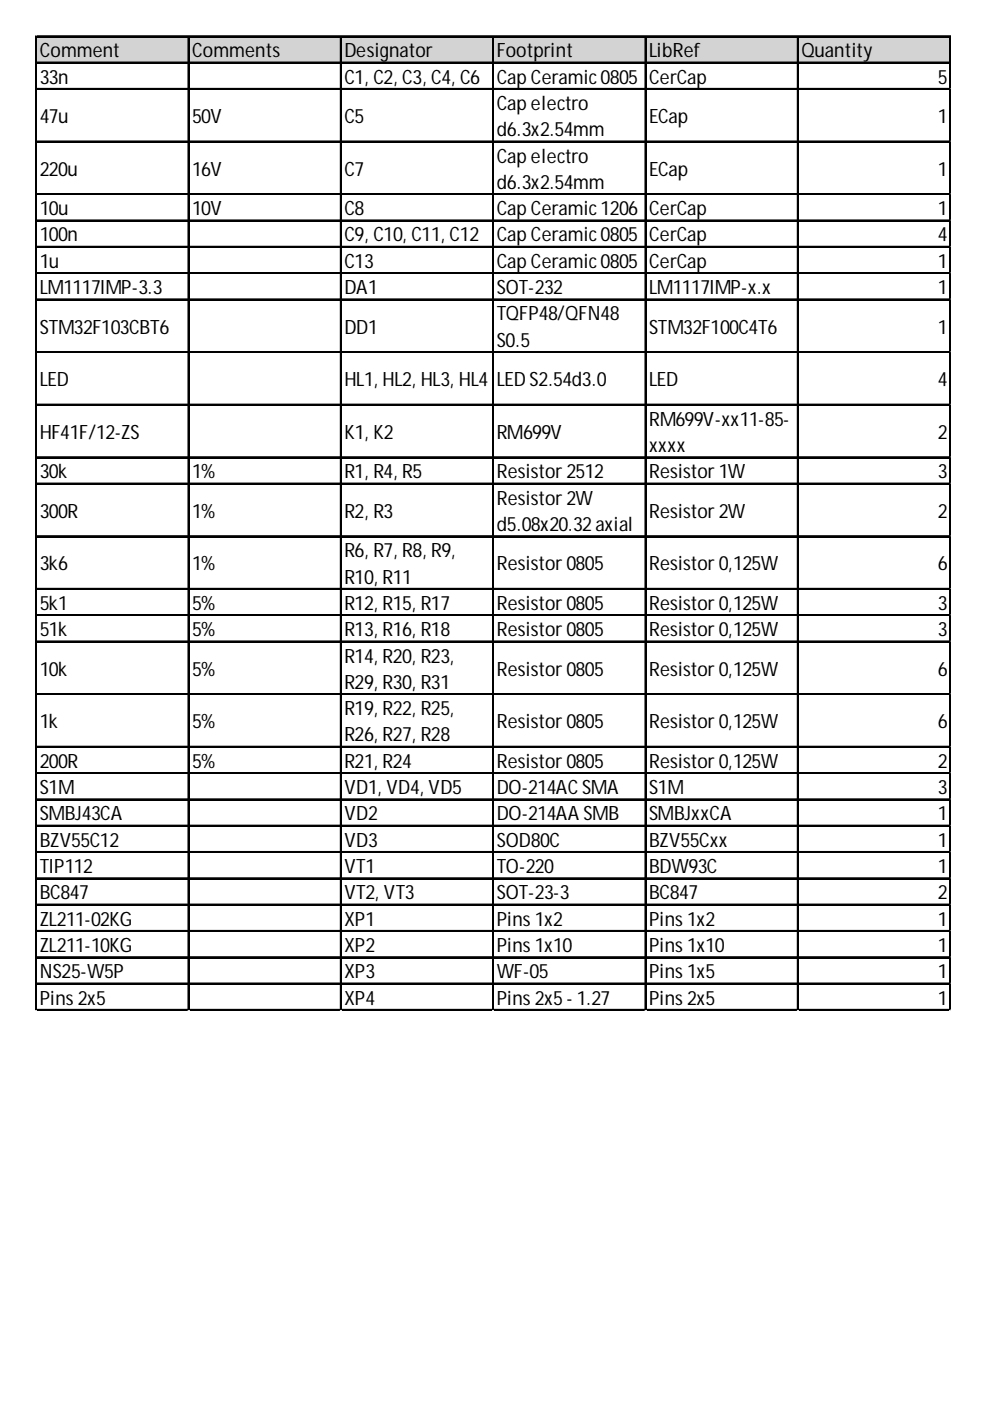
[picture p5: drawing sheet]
<svg xmlns="http://www.w3.org/2000/svg" width="210mm" height="297mm" viewBox="0 0 210 297" stroke-linecap="round" stroke-linejoin="round" font-family="sans-serif">
<defs><g id="words">
<g font-size="4.2">
<text x="8.4" y="12.1">Comment</text>
<text x="8.4" y="17.7">33n</text>
<text x="40.7" y="12.1">Comments</text>
<text x="73" y="12.1">Designator</text>
<text x="73" y="17.7">C1, C2, C3, C4, C6</text>
<text x="105.3" y="12.1">Footprint</text>
<text x="105.3" y="17.7">CapCeramic0805</text>
<text x="137.6" y="12.1">LibRef</text>
<text x="137.6" y="17.7">CerCap</text>
<text x="169.9" y="12.1">Quantity</text>
<text x="198.9" y="17.7">5</text>
<text x="105.3" y="23.3">Capelectro</text>
<text x="8.4" y="26.1">47u</text>
<text x="40.7" y="26.1">50V</text>
<text x="73" y="26.1">C5</text>
<text x="105.3" y="28.9">d6.3x2.54mm</text>
<text x="137.6" y="26.1">ECap</text>
<text x="198.9" y="26.1">1</text>
<text x="105.3" y="34.5">Capelectro</text>
<text x="8.4" y="37.3">220u</text>
<text x="40.7" y="37.3">16V</text>
<text x="73" y="37.3">C7</text>
<text x="105.3" y="40">d6.3x2.54mm</text>
<text x="137.6" y="37.3">ECap</text>
<text x="198.9" y="37.3">1</text>
<text x="8.4" y="45.6">10u</text>
<text x="40.7" y="45.6">10V</text>
<text x="73" y="45.6">C8</text>
<text x="105.3" y="45.6">CapCeramic1206</text>
<text x="137.6" y="45.6">CerCap</text>
<text x="198.9" y="45.6">1</text>
<text x="8.4" y="51.2">100n</text>
<text x="73" y="51.2">C9, C10, C11, C12</text>
<text x="105.3" y="51.2">CapCeramic0805</text>
<text x="137.6" y="51.2">CerCap</text>
<text x="198.9" y="51.2">4</text>
<text x="8.4" y="56.8">1u</text>
<text x="73" y="56.8">C13</text>
<text x="105.3" y="56.8">CapCeramic0805</text>
<text x="137.6" y="56.8">CerCap</text>
<text x="198.9" y="56.8">1</text>
<text x="8.4" y="62.4">LM1117IMP-3.3</text>
<text x="73" y="62.4">DA1</text>
<text x="105.3" y="62.4">SOT-232</text>
<text x="137.6" y="62.4">LM1117IMP-x.x</text>
<text x="198.9" y="62.4">1</text>
<text x="8.4" y="70.7">STM32F103CBT6</text>
<text x="73" y="70.7">DD1</text>
<text x="105.3" y="67.9">TQFP48/QFN48</text>
<text x="137.6" y="70.7">STM32F100C4T6</text>
<text x="198.9" y="70.7">1</text>
<text x="105.3" y="73.5">S0.5</text>
<text x="8.4" y="81.9">LED</text>
<text x="73" y="81.9">HL1, HL2, HL3, HL4</text>
<text x="105.3" y="81.9">LEDS2.54d3.0</text>
<text x="137.6" y="81.9">LED</text>
<text x="198.9" y="81.9">4</text>
<text x="8.4" y="93">HF41F/12-ZS</text>
<text x="73" y="93">K1, K2</text>
<text x="105.3" y="93">RM699V</text>
<text x="137.6" y="90.3">RM699V-xx11-85-</text>
<text x="137.6" y="95.8">xxxx</text>
<text x="198.9" y="93">2</text>
<text x="8.4" y="101.4">30k</text>
<text x="40.7" y="101.4">1%</text>
<text x="73" y="101.4">R1, R4, R5</text>
<text x="105.3" y="101.4">Resistor2512</text>
<text x="137.6" y="101.4">Resistor1W</text>
<text x="198.9" y="101.4">3</text>
<text x="105.3" y="107">Resistor2W</text>
<text x="8.4" y="109.8">300R</text>
<text x="40.7" y="109.8">1%</text>
<text x="73" y="109.8">R2, R3</text>
<text x="105.3" y="112.6">d5.08x20.32axial</text>
<text x="137.6" y="109.8">Resistor2W</text>
<text x="198.9" y="109.8">2</text>
<text x="73" y="118.2">R6, R7, R8, R9,</text>
<text x="8.4" y="120.9">3k6</text>
<text x="40.7" y="120.9">1%</text>
<text x="73" y="123.7">R10, R11</text>
<text x="105.3" y="120.9">Resistor0805</text>
<text x="137.6" y="120.9">Resistor0,125W</text>
<text x="198.9" y="120.9">6</text>
<text x="8.4" y="129.3">5k1</text>
<text x="40.7" y="129.3">5%</text>
<text x="73" y="129.3">R12, R15, R17</text>
<text x="105.3" y="129.3">Resistor0805</text>
<text x="137.6" y="129.3">Resistor0,125W</text>
<text x="198.9" y="129.3">3</text>
<text x="8.4" y="134.9">51k</text>
<text x="40.7" y="134.9">5%</text>
<text x="73" y="134.9">R13, R16, R18</text>
<text x="105.3" y="134.9">Resistor0805</text>
<text x="137.6" y="134.9">Resistor0,125W</text>
<text x="198.9" y="134.9">3</text>
<text x="8.4" y="143.3">10k</text>
<text x="40.7" y="143.3">5%</text>
<text x="73" y="140.5">R14, R20, R23,</text>
<text x="105.3" y="143.3">Resistor0805</text>
<text x="137.6" y="143.3">Resistor0,125W</text>
<text x="198.9" y="143.3">6</text>
<text x="73" y="146">R29, R30, R31</text>
<text x="8.4" y="154.4">1k</text>
<text x="40.7" y="154.4">5%</text>
<text x="73" y="151.6">R19, R22, R25,</text>
<text x="105.3" y="154.4">Resistor0805</text>
<text x="137.6" y="154.4">Resistor0,125W</text>
<text x="198.9" y="154.4">6</text>
<text x="73" y="157.2">R26, R27, R28</text>
<text x="8.4" y="162.8">200R</text>
<text x="40.7" y="162.8">5%</text>
<text x="73" y="162.8">R21, R24</text>
<text x="105.3" y="162.8">Resistor0805</text>
<text x="137.6" y="162.8">Resistor0,125W</text>
<text x="198.9" y="162.8">2</text>
<text x="8.4" y="168.4">S1M</text>
<text x="8.4" y="173.9">SMBJ43CA</text>
<text x="73" y="168.4">VD1, VD4, VD5</text>
<text x="73" y="173.9">VD2</text>
<text x="105.3" y="168.4">DO-214ACSMA</text>
<text x="105.3" y="173.9">DO-214AASMB</text>
<text x="137.6" y="168.4">S1M</text>
<text x="137.6" y="173.9">SMBJxxCA</text>
<text x="198.9" y="168.4">3</text>
<text x="198.9" y="173.9">1</text>
<text x="8.4" y="179.5">BZV55C12</text>
<text x="73" y="179.5">VD3</text>
<text x="105.3" y="179.5">SOD80C</text>
<text x="137.6" y="179.5">BZV55Cxx</text>
<text x="198.9" y="179.5">1</text>
<text x="8.4" y="185.1">TIP112</text>
<text x="73" y="185.1">VT1</text>
<text x="105.3" y="185.1">TO-220</text>
<text x="137.6" y="185.1">BDW93C</text>
<text x="198.9" y="185.1">1</text>
<text x="8.4" y="190.7">BC847</text>
<text x="73" y="190.7">VT2, VT3</text>
<text x="105.3" y="190.7">SOT-23-3</text>
<text x="137.6" y="190.7">BC847</text>
<text x="198.9" y="190.7">2</text>
<text x="8.4" y="196.3">ZL211-02KG</text>
<text x="73" y="196.3">XP1</text>
<text x="105.3" y="196.3">Pins1x2</text>
<text x="137.6" y="196.3">Pins1x2</text>
<text x="198.9" y="196.3">1</text>
<text x="8.4" y="201.8">ZL211-10KG</text>
<text x="73" y="201.8">XP2</text>
<text x="105.3" y="201.8">Pins1x10</text>
<text x="137.6" y="201.8">Pins1x10</text>
<text x="198.9" y="201.8">1</text>
<text x="8.4" y="207.4">NS25-W5P</text>
<text x="73" y="207.4">XP3</text>
<text x="105.3" y="207.4">WF-05</text>
<text x="137.6" y="207.4">Pins1x5</text>
<text x="198.9" y="207.4">1</text>
<text x="8.4" y="213">Pins2x5</text>
<text x="73" y="213">XP4</text>
<text x="105.3" y="213">Pins2x5-1.27</text>
<text x="137.6" y="213">Pins2x5</text>
<text x="198.9" y="213">1</text>
</g>
</g></defs>
<path d="M7.8 7.8h193.9v5.7h-193.9z" fill="#d3d3d3"/>
<g fill="none" stroke="#000" stroke-width=".28">
<path d="M7.6 7.6v206.7M7.7 7.6v206.7M7.9 7.6h193.8M7.9 7.7h193.8M7.9 13.2h193.8M7.9 13.3h193.8M7.9 18.8h193.8M7.9 18.9h193.8M39.9 7.9v206.4M40 7.9v206.4M72.2 7.9v206.4M72.3 7.9v206.4"/>
<path d="M104.5 7.9v206.4M104.6 7.9v206.4M136.8 7.9v206.4M136.9 7.9v206.4M169.1 7.9v206.4M169.2 7.9v206.4M201.4 7.9v206.4M201.5 7.9v206.4M7.9 29.9h193.8M7.9 30.1h193.8M7.9 41.1h193.8M7.9 41.2h193.8"/>
<path d="M7.9 46.7h193.8M7.9 46.8h193.8M7.9 52.2h193.8M7.9 52.4h193.8M7.9 57.8h193.8M7.9 58h193.8M7.9 63.4h193.8M7.9 63.5h193.8M7.9 74.6h193.8M7.9 74.7h193.8M7.9 85.7h193.8M7.9 85.9h193.8"/>
<path d="M7.9 96.9h193.8M7.9 97h193.8M7.9 102.5h193.8M7.9 102.6h193.8M7.9 113.6h193.8M7.9 113.7h193.8M7.9 124.8h193.8M7.9 124.9h193.8M7.9 130.3h193.8M7.9 130.5h193.8M7.9 135.9h193.8M7.9 136.1h193.8"/>
<path d="M7.9 147.1h193.8M7.9 147.2h193.8M7.9 158.2h193.8M7.9 158.4h193.8M7.9 163.8h193.8M7.9 164h193.8M7.9 169.4h193.8M7.9 169.5h193.8M7.9 175h193.8M7.9 175.1h193.8M7.9 180.6h193.8M7.9 180.7h193.8"/>
<path d="M7.9 186.1h193.8M7.9 186.3h193.8M7.9 191.7h193.8M7.9 191.9h193.8M7.9 197.3h193.8M7.9 197.4h193.8M7.9 202.9h193.8M7.9 203h193.8M7.9 208.5h193.8M7.9 208.6h193.8M7.9 214h193.8M7.9 214.2h193.8"/>
</g>
<path d="M7.6 214.3v.1" fill="none" stroke="#dadcdd" stroke-width=".28"/>
<path d="M7.6 214.3l.3 .1z" fill="#dadcdd"/>
<path d="M39.9 214.3v.1" fill="none" stroke="#dadcdd" stroke-width=".28"/>
<path d="M39.9 214.3l.3 .1z" fill="#dadcdd"/>
<path d="M72.2 214.3v.1" fill="none" stroke="#dadcdd" stroke-width=".28"/>
<path d="M72.2 214.3l.3 .1z" fill="#dadcdd"/>
<path d="M104.5 214.3v.1" fill="none" stroke="#dadcdd" stroke-width=".28"/>
<path d="M104.5 214.3l.3 .1z" fill="#dadcdd"/>
<path d="M136.8 214.3v.1" fill="none" stroke="#dadcdd" stroke-width=".28"/>
<path d="M136.8 214.3l.3 .1z" fill="#dadcdd"/>
<path d="M169.1 214.3v.1" fill="none" stroke="#dadcdd" stroke-width=".28"/>
<path d="M169.1 214.3l.3 .1z" fill="#dadcdd"/>
<path d="M201.4 214.3v.1" fill="none" stroke="#dadcdd" stroke-width=".28"/>
<path d="M201.4 214.3l.3 .1z" fill="#dadcdd"/>
<path d="M201.7 18.8h.1" fill="none" stroke="#dadcdd" stroke-width=".28"/>
<path d="M201.7 18.8v.2z" fill="#dadcdd"/>
<path d="M201.7 29.9h.1" fill="none" stroke="#dadcdd" stroke-width=".28"/>
<path d="M201.7 29.9v.3z" fill="#dadcdd"/>
<path d="M201.7 41.1h.1" fill="none" stroke="#dadcdd" stroke-width=".28"/>
<path d="M201.7 41.1v.3z" fill="#dadcdd"/>
<path d="M201.7 46.7h.1" fill="none" stroke="#dadcdd" stroke-width=".28"/>
<path d="M201.7 46.7v.2z" fill="#dadcdd"/>
<path d="M201.7 52.2h.1" fill="none" stroke="#dadcdd" stroke-width=".28"/>
<path d="M201.7 52.2v.3z" fill="#dadcdd"/>
<path d="M201.7 57.8h.1" fill="none" stroke="#dadcdd" stroke-width=".28"/>
<path d="M201.7 57.8v.3z" fill="#dadcdd"/>
<path d="M201.7 63.4h.1" fill="none" stroke="#dadcdd" stroke-width=".28"/>
<path d="M201.7 63.4v.3z" fill="#dadcdd"/>
<path d="M201.7 74.6h.1" fill="none" stroke="#dadcdd" stroke-width=".28"/>
<path d="M201.7 74.6v.2z" fill="#dadcdd"/>
<path d="M201.7 85.7h.1" fill="none" stroke="#dadcdd" stroke-width=".28"/>
<path d="M201.7 85.7v.3z" fill="#dadcdd"/>
<path d="M201.7 96.9h.1" fill="none" stroke="#dadcdd" stroke-width=".28"/>
<path d="M201.7 96.9v.3z" fill="#dadcdd"/>
<path d="M201.7 102.5h.1" fill="none" stroke="#dadcdd" stroke-width=".28"/>
<path d="M201.7 102.5v.2z" fill="#dadcdd"/>
<path d="M201.7 113.6h.1" fill="none" stroke="#dadcdd" stroke-width=".28"/>
<path d="M201.7 113.6v.3z" fill="#dadcdd"/>
<path d="M201.7 124.8h.1" fill="none" stroke="#dadcdd" stroke-width=".28"/>
<path d="M201.7 124.8v.2z" fill="#dadcdd"/>
<path d="M201.7 130.3h.1" fill="none" stroke="#dadcdd" stroke-width=".28"/>
<path d="M201.7 130.3v.3z" fill="#dadcdd"/>
<path d="M201.7 135.9h.1" fill="none" stroke="#dadcdd" stroke-width=".28"/>
<path d="M201.7 135.9v.3z" fill="#dadcdd"/>
<path d="M201.7 147.1h.1" fill="none" stroke="#dadcdd" stroke-width=".28"/>
<path d="M201.7 147.1v.3z" fill="#dadcdd"/>
<path d="M201.7 158.2h.1" fill="none" stroke="#dadcdd" stroke-width=".28"/>
<path d="M201.7 158.2v.3z" fill="#dadcdd"/>
<path d="M201.7 163.8h.1" fill="none" stroke="#dadcdd" stroke-width=".28"/>
<path d="M201.7 163.8v.3z" fill="#dadcdd"/>
<path d="M201.7 169.4h.1" fill="none" stroke="#dadcdd" stroke-width=".28"/>
<path d="M201.7 169.4v.3z" fill="#dadcdd"/>
<path d="M201.7 175h.1" fill="none" stroke="#dadcdd" stroke-width=".28"/>
<path d="M201.7 175v.3z" fill="#dadcdd"/>
<path d="M201.7 180.6h.1" fill="none" stroke="#dadcdd" stroke-width=".28"/>
<path d="M201.7 180.6v.2z" fill="#dadcdd"/>
<path d="M201.7 186.1h.1" fill="none" stroke="#dadcdd" stroke-width=".28"/>
<path d="M201.7 186.1v.3z" fill="#dadcdd"/>
<path d="M201.7 191.7h.1" fill="none" stroke="#dadcdd" stroke-width=".28"/>
<path d="M201.7 191.7v.3z" fill="#dadcdd"/>
<path d="M201.7 197.3h.1" fill="none" stroke="#dadcdd" stroke-width=".28"/>
<path d="M201.7 197.3v.3z" fill="#dadcdd"/>
<path d="M201.7 202.9h.1" fill="none" stroke="#dadcdd" stroke-width=".28"/>
<path d="M201.7 202.9v.3z" fill="#dadcdd"/>
<path d="M201.7 208.5h.1" fill="none" stroke="#dadcdd" stroke-width=".28"/>
<path d="M201.7 208.5v.2z" fill="#dadcdd"/>
<path d="M201.7 214h.1" fill="none" stroke="#dadcdd" stroke-width=".28"/>
<path d="M201.7 214v.3z" fill="#dadcdd"/>
<use href="#words"/>
</svg>
